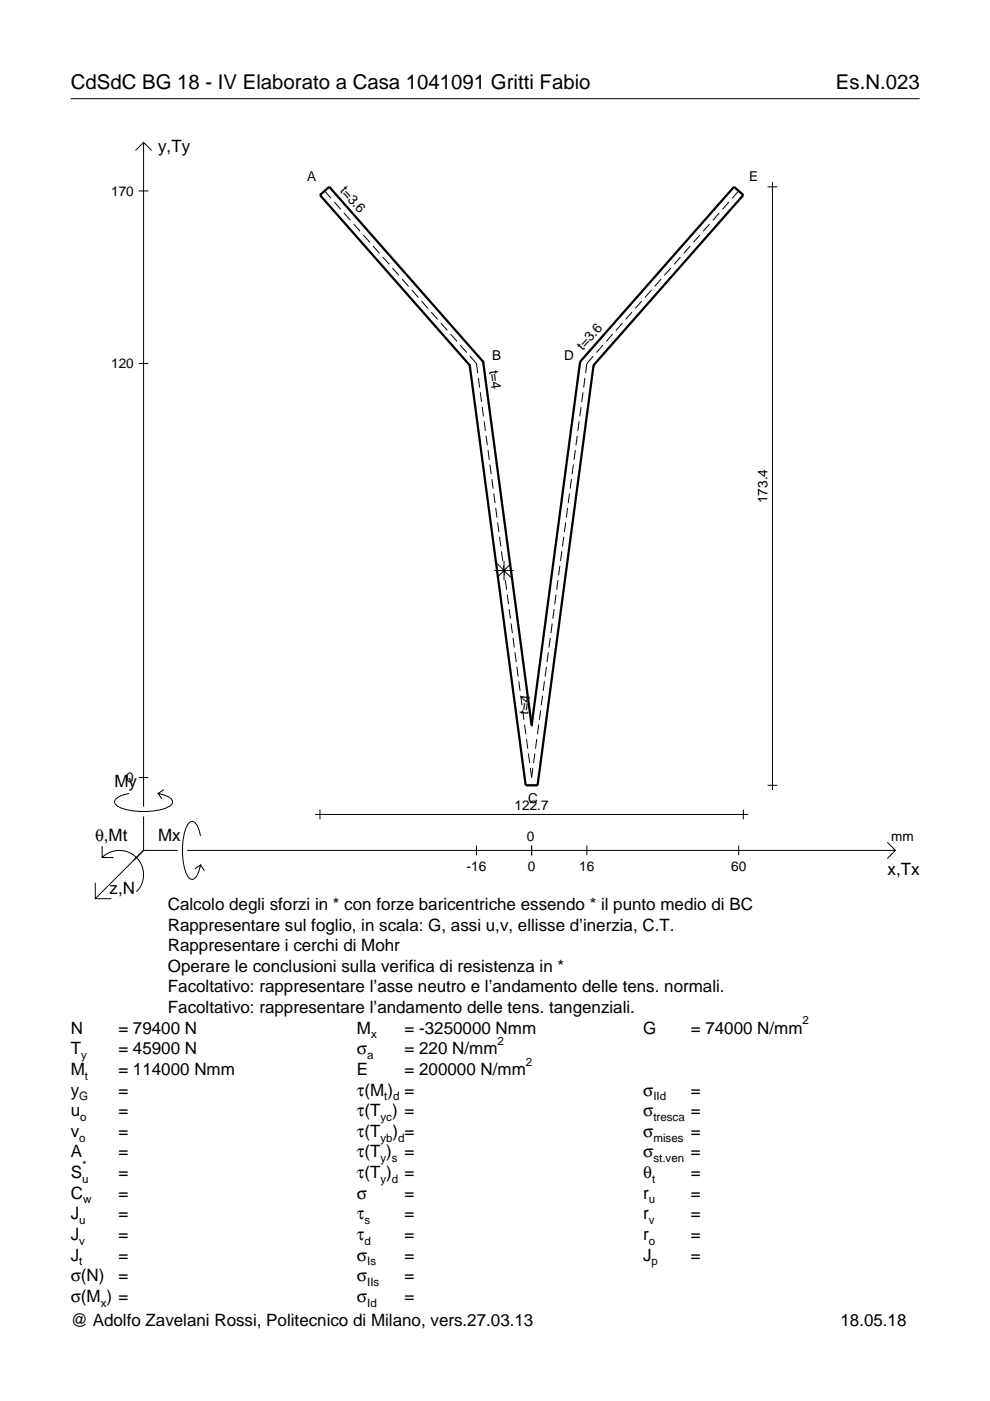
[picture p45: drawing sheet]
<svg xmlns="http://www.w3.org/2000/svg" width="210mm" height="297mm" viewBox="0 0 210 297" stroke-linecap="round" stroke-linejoin="round" font-family="sans-serif">
<defs><g id="words">
<g font-size="4.3">
<text x="15" y="18.9">CdSdC BG 18 - IV Elaborato a Casa 1041091 Gritti Fabio</text>
<text x="177.2" y="18.9">Es.N.023</text>
</g>
<g font-size="3.6">
<text x="33.5" y="32.3">y,Ty</text>
<text x="24.3" y="166.9">My</text>
<text x="20.1" y="178.2">θ,Mt</text>
<text x="33.5" y="178.2">Mx</text>
<text x="188.2" y="185.5">x,Tx</text>
<text x="23.2" y="189.6">z,N</text>
<text x="35.6" y="192.9">Calcolo degli sforzi in * con forze baricentriche essendo * il punto medio di BC</text>
<text x="35.6" y="197.3">Rappresentare sul foglio, in scala: G, assi u,v, ellisse d’inerzia, C.T.</text>
<text x="35.6" y="201.7">Rappresentare i cerchi di Mohr</text>
<text x="35.6" y="206">Operare le conclusioni sulla verifica di resistenza in *</text>
<text x="35.6" y="210.4">Facoltativo: rappresentare l’asse neutro e l’andamento delle tens. normali.</text>
<text x="35.6" y="214.8">Facoltativo: rappresentare l’andamento delle tens. tangenziali.</text>
<text x="15" y="219.2">N</text>
<text x="25.1" y="219.2">= 79400 N</text>
<text x="75.7" y="219.2">M</text>
<text x="85.8" y="219.2">= -3250000 Nmm</text>
<text x="136.4" y="219.2">G</text>
<text x="146.5" y="219.2">= 74000 N/mm</text>
<text x="15" y="227.9">M</text>
<text x="15" y="223.5">T</text>
<text x="25.1" y="223.5">= 45900 N</text>
<text x="25.1" y="227.9">= 114000 Nmm</text>
<text x="75.7" y="223.5">σ</text>
<text x="75.7" y="227.9">E</text>
<text x="85.8" y="223.5">= 220 N/mm</text>
<text x="85.8" y="227.9">= 200000 N/mm</text>
<text x="15" y="232.3">y</text>
<text x="25.1" y="232.3">=</text>
<text x="75.7" y="232.3">τ(M ) =</text>
<text x="136.4" y="232.3">σ</text>
<text x="146.5" y="232.3">=</text>
<text x="15" y="236.7">u</text>
<text x="25.1" y="236.7">=</text>
<text x="75.7" y="236.7">τ(T ) =</text>
<text x="136.4" y="236.7">σ</text>
<text x="146.5" y="236.7">=</text>
<text x="15" y="245.4">A</text>
<text x="15" y="241">v</text>
<text x="25.1" y="241">=</text>
<text x="25.1" y="245.4">=</text>
<text x="75.7" y="245.4">τ(T )</text>
<text x="75.7" y="241">τ(T</text>
<text x="83.3" y="241">) =</text>
<text x="85.8" y="245.4">=</text>
<text x="136.4" y="241">σ</text>
<text x="136.4" y="245.4">σ</text>
<text x="146.5" y="241">=</text>
<text x="146.5" y="245.4">=</text>
<text x="15" y="249.8">S</text>
<text x="25.1" y="249.8">=</text>
<text x="75.7" y="249.8">τ(T )</text>
<text x="85.8" y="249.8">=</text>
<text x="136.4" y="249.8">θ</text>
<text x="146.5" y="249.8">=</text>
<text x="15" y="254.2">C</text>
<text x="25.1" y="254.2">=</text>
<text x="75.7" y="254.2">σ</text>
<text x="85.8" y="254.2">=</text>
<text x="136.4" y="254.2">r</text>
<text x="146.5" y="254.2">=</text>
<text x="15" y="262.9">J</text>
<text x="15" y="258.5">J</text>
<text x="25.1" y="262.9">=</text>
<text x="25.1" y="258.5">=</text>
<text x="75.7" y="262.9">τ</text>
<text x="75.7" y="258.5">τ</text>
<text x="85.8" y="258.5">=</text>
<text x="85.8" y="262.9">=</text>
<text x="136.4" y="262.9">r</text>
<text x="136.4" y="258.5">r</text>
<text x="146.5" y="262.9">=</text>
<text x="146.5" y="258.5">=</text>
<text x="15" y="267.3">J</text>
<text x="25.1" y="267.3">=</text>
<text x="75.7" y="267.3">σ</text>
<text x="85.8" y="267.3">=</text>
<text x="136.4" y="267.3">J</text>
<text x="146.5" y="267.3">=</text>
<text x="15" y="271.7">σ(N)</text>
<text x="25.1" y="271.7">=</text>
<text x="75.7" y="271.7">σ</text>
<text x="85.8" y="271.7">=</text>
<text x="15" y="276">σ(M ) =</text>
<text x="15" y="281.2">@ Adolfo Zavelani Rossi, Politecnico di Milano, vers.27.03.13</text>
<text x="75.7" y="276">σ</text>
<text x="85.8" y="276">=</text>
<text x="178.2" y="281.2">18.05.18</text>
</g>
<g font-size="2.9">
<text x="23.6" y="41.5">170</text>
<text x="65.1" y="38.4">A</text>
<text x="71.9" y="40.5" transform="rotate(49 71.9 40.5)">t=3.6</text>
<text x="158.8" y="38.4">E</text>
<text x="104.3" y="76.3">B</text>
<text x="119.6" y="76.3">D</text>
<text x="123.6" y="74.5" transform="rotate(-49 123.6 74.5)">t=3.6</text>
<text x="23.6" y="78.1">120</text>
<text x="103.7" y="78.6" transform="rotate(82 103.7 78.6)">t=4</text>
<text x="162.7" y="106.7" transform="rotate(-90 162.7 106.7)">173.4</text>
<text x="112" y="151.6" transform="rotate(-82 112 151.6)">t=4</text>
<text x="26.8" y="165.9">0</text>
<text x="109.1" y="171.7">122.7</text>
<text x="112" y="170.2">C</text>
<text x="111.7" y="178.2">0</text>
<text x="189" y="178.2">mm</text>
<text x="98.9" y="184.7">-16</text>
<text x="111.9" y="184.7">0</text>
<text x="122.8" y="184.7">16</text>
<text x="155" y="184.7">60</text>
</g>
<g font-size="2.4">
<text x="78.7" y="220.2">x</text>
<text x="105.5" y="221.5">2</text>
<text x="170.2" y="217.2">2</text>
<text x="17.2" y="224.5">y</text>
<text x="77.9" y="224.5">a</text>
<text x="111.5" y="225.9">2</text>
<text x="16.8" y="233.3">G</text>
<text x="18" y="228.9">t</text>
<text x="81.5" y="233.3">t d</text>
<text x="138.5" y="233.3">IId</text>
<text x="17" y="237.7">o</text>
<text x="80.7" y="237.7">yc</text>
<text x="138.5" y="237.7">tresca</text>
<text x="16.8" y="242">o</text>
<text x="80.7" y="242">yb d</text>
<text x="138.5" y="242">mises</text>
<text x="17.4" y="250.8">u</text>
<text x="17.4" y="247.8">*</text>
<text x="80.7" y="250.8">y d</text>
<text x="80.7" y="246.4">y s</text>
<text x="138.2" y="250.8">t</text>
<text x="138.5" y="246.4">st.ven</text>
<text x="17.6" y="255.2">w</text>
<text x="137.6" y="255.2">u</text>
<text x="16.8" y="263.9">v</text>
<text x="16.8" y="259.5">u</text>
<text x="77.3" y="263.9">d</text>
<text x="77.3" y="259.5">s</text>
<text x="137.6" y="263.9">o</text>
<text x="137.6" y="259.5">v</text>
<text x="16.8" y="268.3">t</text>
<text x="77.9" y="268.3">Is</text>
<text x="138.2" y="268.3">p</text>
<text x="77.9" y="272.7">IIs</text>
<text x="21.4" y="277">x</text>
<text x="77.9" y="277">Id</text>
</g>
</g></defs>
<g fill="none" stroke="#000" stroke-width=".21">
<path d="M15 20.9h180M28.7 31.9l1.7-1.7 1.8 1.7M30.4 30.2v140.8M162.7 39.6h2.1M163.8 38.6v128.9M29.4 40.5h2.1M68.8 40.5l1.4 1.6M70.9 42.8l1.3 1.6M72.9 45.2l1.4 1.5M75 47.5l1.4 1.6M77 49.8l1.4 1.6M79.1 52.2l1.4 1.5"/>
<path d="M81.1 54.5l1.4 1.6M83.2 56.8l1.4 1.6M85.3 59.2l1.3 1.5M140.2 59.2l-1.4 1.5M142.2 56.8l-1.3 1.6M144.3 54.5l-1.4 1.6M146.3 52.2l-1.3 1.5M148.4 49.8l-1.4 1.6M150.5 47.5l-1.4 1.6M152.5 45.2l-1.4 1.5M154.6 42.8l-1.4 1.6M156.6 40.5l-1.4 1.6"/>
<path d="M29.4 77.1h2.1M87.3 61.5l1.4 1.6M89.4 63.8l1.3 1.6M91.4 66.2l1.4 1.5M93.5 68.5l1.3 1.6M95.5 70.8l1.4 1.6M97.6 73.2l1.4 1.5M99.6 75.5l1.4 1.6 .3 2M125.8 75.5l-1.4 1.6-.2 2M127.9 73.2l-1.4 1.5M129.9 70.8l-1.4 1.6M132 68.5l-1.4 1.6"/>
<path d="M134 66.2l-1.4 1.5M136.1 63.8l-1.4 1.6M138.1 61.5l-1.4 1.6M101.4 80.1l.3 2.1M101.8 83.2l.3 2M102.2 86.3l.3 2M102.6 89.3l.3 2.1M103.1 92.4l.2 2M103.5 95.4l.2 2.1M103.9 98.5l.2 2M121.6 98.5l-.3 2M122 95.4l-.3 2.1"/>
<path d="M122.4 92.4l-.3 2M122.8 89.3l-.3 2.1M123.2 86.3l-.3 2M123.6 83.2l-.3 2M124 80.1l-.3 2.1M104.3 101.6l.2 2M104.7 104.6l.3 2.1M105.1 107.7l.3 2M105.4 119.5l2.9 2.9M105.5 110.8l.3 2M105.9 113.8l.3 2.1M106.3 116.9l.3 2"/>
<path d="M106.7 119.9l.3 2.1M106.9 118.9v4.1M108.3 119.5l-2.9 2.9M118.7 119.9l-.3 2.1M119.1 116.9l-.3 2M119.5 113.8l-.2 2.1M119.9 110.8l-.2 2M120.3 107.7l-.2 2M120.7 104.6l-.2 2.1M121.2 101.6l-.3 2M104.8 121h4.1M107.1 123l.3 2"/>
<path d="M107.5 126.1l.3 2M108 129.1l.2 2.1M108.4 132.2l.2 2M108.8 135.3l.2 2M109.2 138.3l.3 2.1M116.3 138.3l-.3 2.1M116.7 135.3l-.3 2M117.1 132.2l-.3 2M117.5 129.1l-.3 2.1M117.9 126.1l-.3 2M118.3 123l-.3 2M109.6 141.4l.3 2"/>
<path d="M110 144.4l.3 2.1M110.4 147.5l.3 2M110.8 150.6l.3 2M111.2 153.6l.3 2.1M111.6 156.7l.3 2M112 159.8l.3 2M113.4 159.8l-.3 2M113.8 156.7l-.3 2M114.2 153.6l-.3 2.1M114.6 150.6l-.2 2M115 147.5l-.2 2M115.4 144.4l-.2 2.1"/>
<path d="M115.8 141.4l-.2 2M21.7 179.4v2.4h2.4M27.3 168.2a3.6 3.6 0 0 0-3 1.7l.1 .5a5.6 5.6 0 0 0 3.8 1.5 13.4 13.4 0 0 0 7.8-1l.5-.5 .1-.5a3.6 3.6 0 0 0-3.1-1.7l.8 1.2M29.4 164.9h2.1M30.4 173.1v7.2M34.7 167.4l-1.2 .8M42.5 177.2a3.6 3.6 0 0 0-1.7-3.1l-.5 .2a5.7 5.7 0 0 0-1.5 3.7 13.3 13.3 0 0 0 1 7.9l.5 .5 .5 .1a3.6 3.6 0 0 0 1.7-3.1l-1.2 .8M66.8 172.7h91.8M67.8 171.7v2M101 179.3v2M112.4 162.8l.3 2.1 .3-2.1M112.7 179.3v2"/>
<path d="M124.4 179.3v2M156.6 179.3v2M157.6 171.7v2M162.7 166.5h2.1M188.1 178.6l1.7 1.7-1.7 1.7M20.2 187.2v3.3h3.4M21.7 181.8a5.1 5.1 0 0 1 7.2 0 5.1 5.1 0 0 1 0 7.3M30.4 180.3l-10.2 10.2M30.4 180.3h7.2M39.7 180.3h150.1M42.5 183.4l.8 1.2"/>
</g>
<path d="M99.6 77.4h.1M99.6 77.4l11.9 89.1h2.5l11.8-89.1M102.4 76.7h.1M102.4 76.7l-32.6-37.1-2 1.8 31.8 36M102.4 76.7l10.3 77.1M123 76.7h.1M123 76.7l-10.3 77.1M123 76.7l32.6-37.1 2 1.8-31.8 36M125.8 77.4h.1M112.7 153.8h.1" fill="none" stroke="#000" stroke-width=".48"/>
<use href="#words"/>
</svg>
